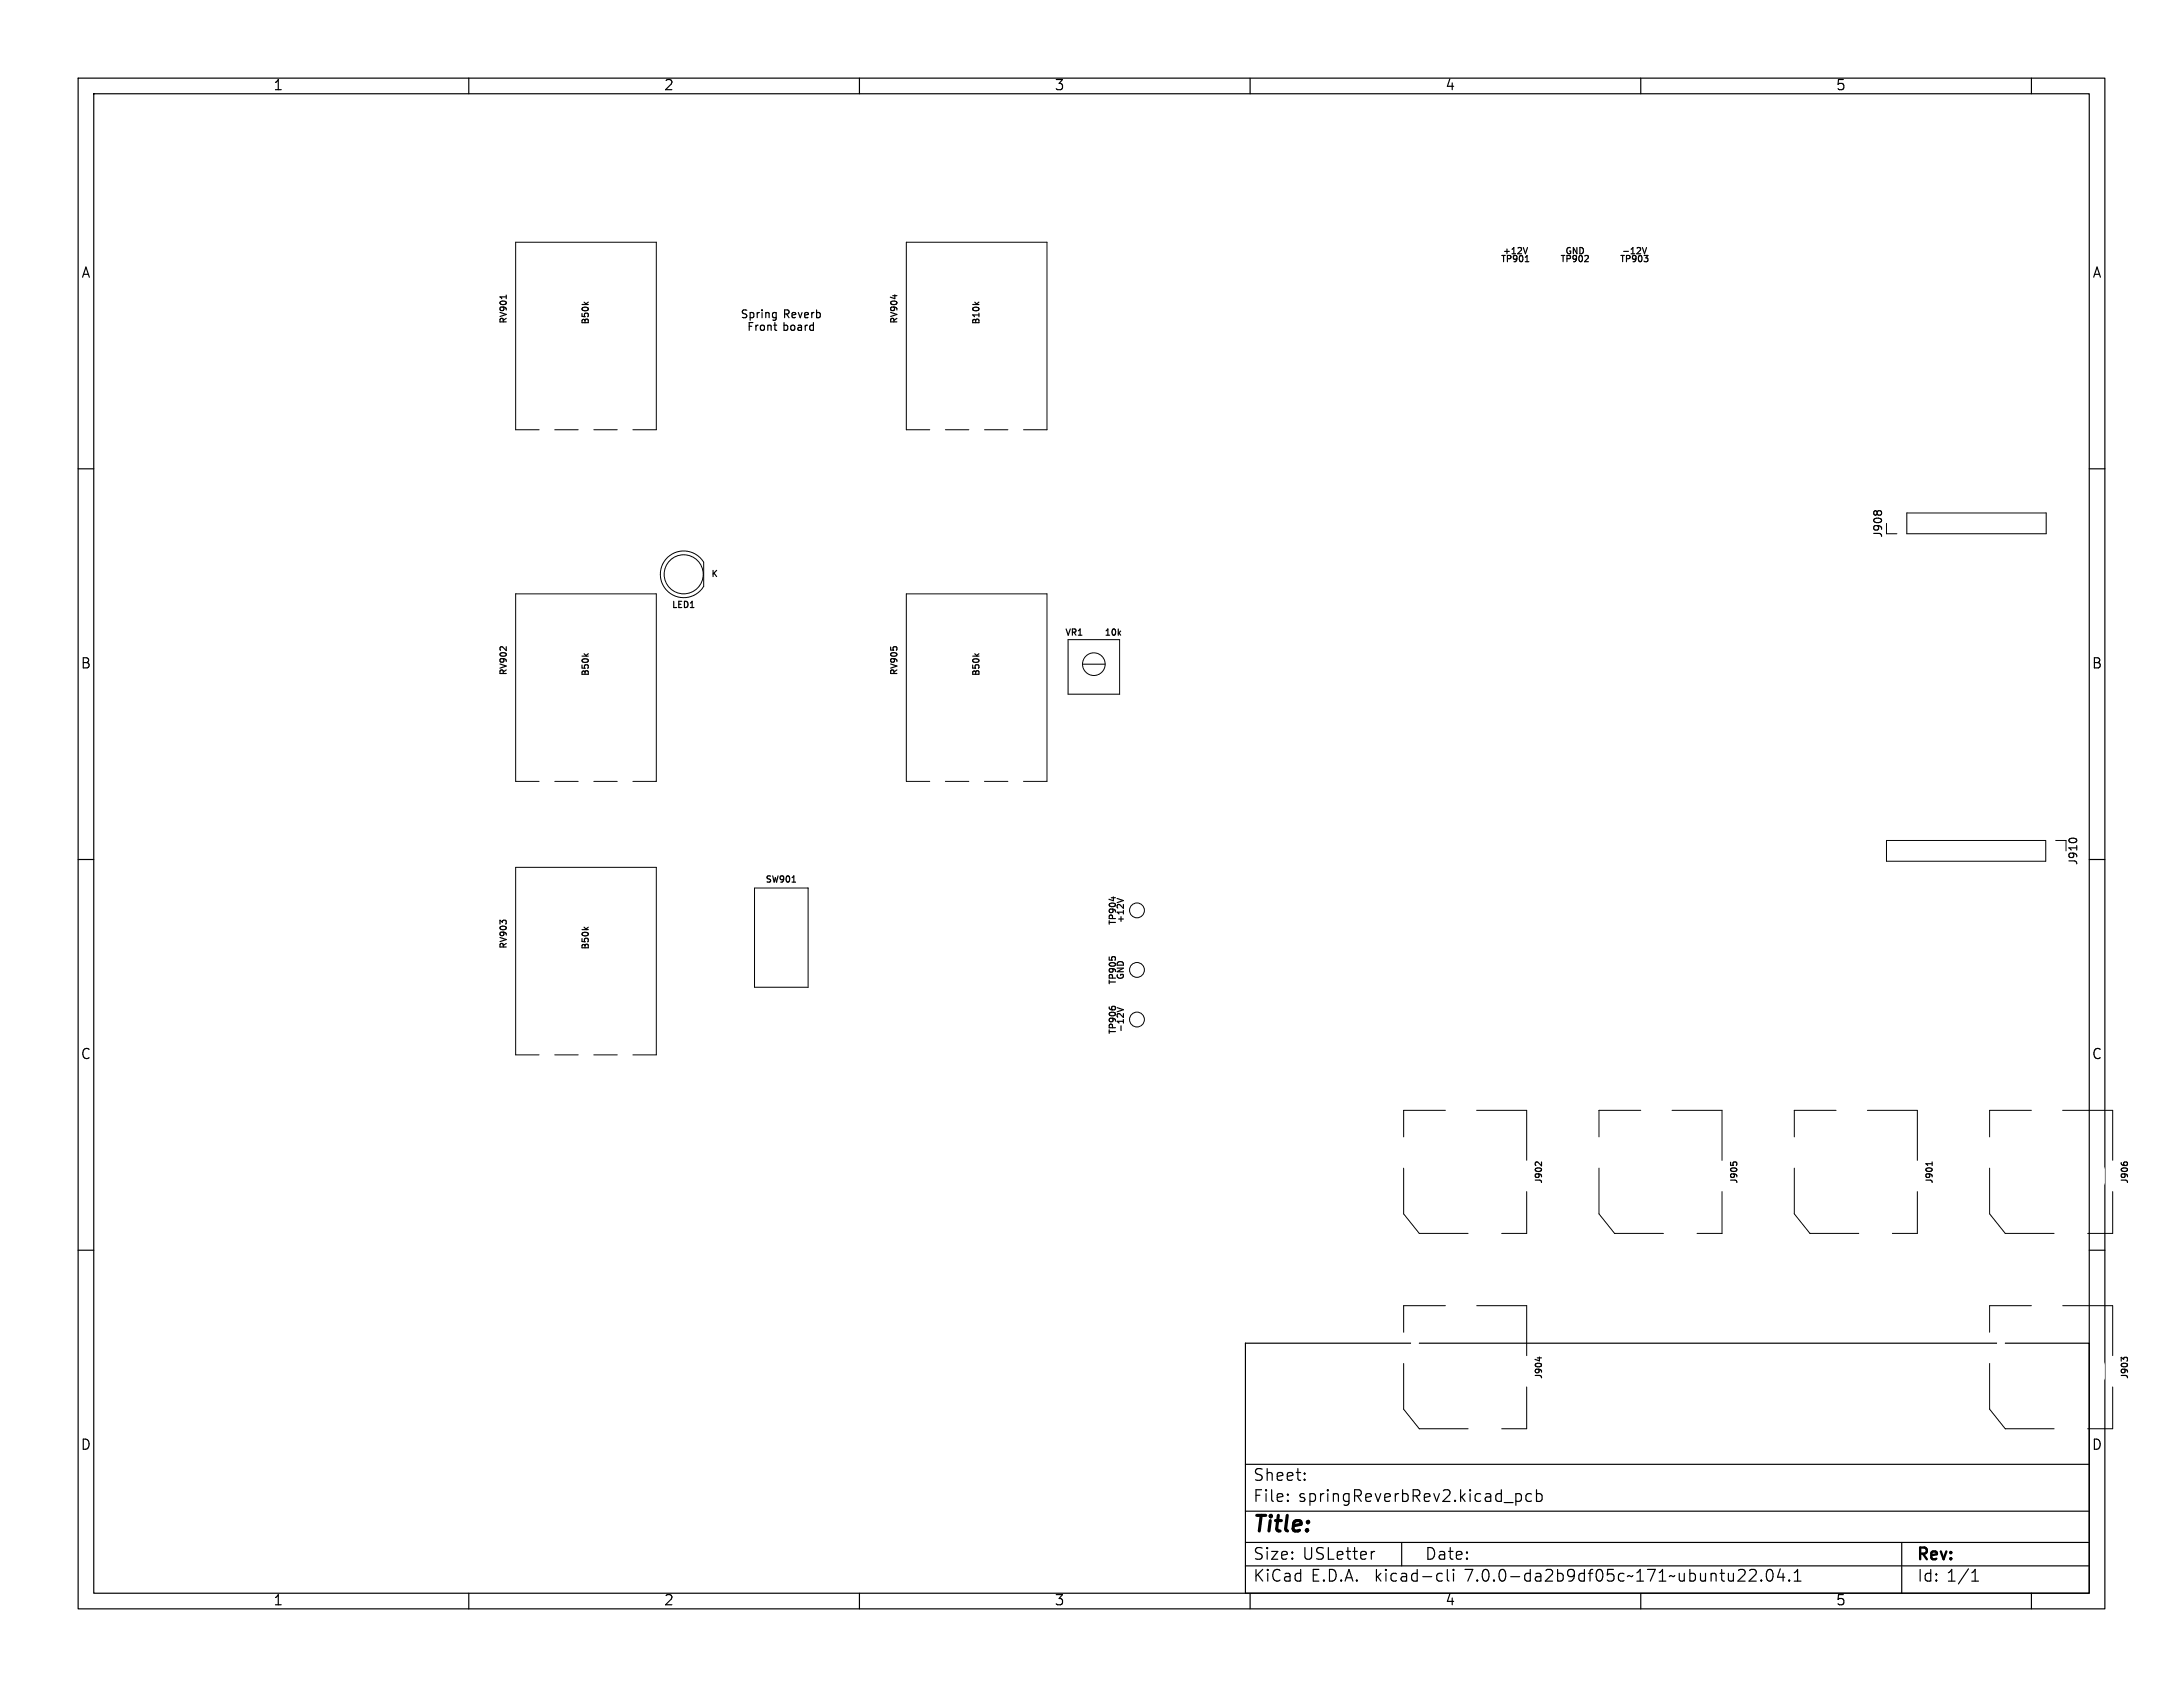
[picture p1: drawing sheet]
<svg xmlns="http://www.w3.org/2000/svg" width="279mm" height="216mm" viewBox="0 0 279 216" stroke-linecap="round" stroke-linejoin="round" font-family="sans-serif">
<defs><g id="words">
<text font-size="2.8" x="160.4" y="196.7">Title:</text>
<g font-size="2.1">
<text x="160.4" y="189.8">Sheet:</text>
<text x="160.4" y="192.5">File:</text>
<text x="166.2" y="192.5">springReverbRev2.kicad_pcb</text>
<text x="160.4" y="202.7">KiCad</text>
<text x="160.4" y="199.9">Size:</text>
<text x="166.7" y="199.9">USLetter</text>
<text x="167.8" y="202.7">E.D.A.</text>
<text x="176" y="202.7">kicad-cli</text>
<text x="182.4" y="199.9">Date:</text>
<text x="187.6" y="202.7">7.0.0-da2b9df05c~171~ubuntu22.04.1</text>
<text x="245.4" y="200.1">Rev:</text>
<text x="245.4" y="202.7">Id: 1/1</text>
</g>
<g font-size="1.8">
<text x="35" y="11.8">1</text>
<text x="85" y="11.8">2</text>
<text x="135" y="11.8">3</text>
<text x="185" y="11.8">4</text>
<text x="235" y="11.8">5</text>
<text x="10.4" y="35.8">A</text>
<text x="267.8" y="35.8">A</text>
<text x="10.3" y="85.8">B</text>
<text x="267.7" y="85.8">B</text>
<text x="10.3" y="135.8">C</text>
<text x="267.7" y="135.8">C</text>
<text x="10.3" y="185.8">D</text>
<text x="267.7" y="185.8">D</text>
<text x="35" y="205.7">1</text>
<text x="85" y="205.7">2</text>
<text x="135" y="205.7">3</text>
<text x="185" y="205.7">4</text>
<text x="235" y="205.7">5</text>
</g>
<g font-size="1.4">
<text x="94.7" y="40.9">Spring</text>
<text x="100.3" y="40.9">Reverb</text>
<text x="95.6" y="42.5">Front</text>
<text x="100.2" y="42.5">board</text>
<text x="241.1" y="68.9" transform="rotate(-90 241.1 68.9)">J908</text>
<text x="266.1" y="110.8" transform="rotate(-90 266.1 110.8)">J910</text>
</g>
<g font-size="1.1">
<text x="192" y="33.8">TP901</text>
<text x="192.3" y="32.8">+12V</text>
<text x="199.6" y="33.8">TP902</text>
<text x="200.3" y="32.8">GND</text>
<text x="207.3" y="33.8">TP903</text>
<text x="207.5" y="32.8">-12V</text>
<text x="65.1" y="41.5" transform="rotate(-90 65.1 41.5)">RV901</text>
<text x="75.6" y="41.6" transform="rotate(-90 75.6 41.6)">B50k</text>
<text x="115.1" y="41.5" transform="rotate(-90 115.1 41.5)">RV904</text>
<text x="125.6" y="41.6" transform="rotate(-90 125.6 41.6)">B10k</text>
<text x="91" y="74.1">K</text>
<text x="85.9" y="78">LED1</text>
<text x="136.3" y="81.6">VR1</text>
<text x="141.3" y="81.6">10k</text>
<text x="65.1" y="86.5" transform="rotate(-90 65.1 86.5)">RV902</text>
<text x="75.6" y="86.6" transform="rotate(-90 75.6 86.6)">B50k</text>
<text x="115.1" y="86.5" transform="rotate(-90 115.1 86.5)">RV905</text>
<text x="125.6" y="86.6" transform="rotate(-90 125.6 86.6)">B50k</text>
<text x="97.9" y="113.2">SW901</text>
<text x="143.1" y="118.5" transform="rotate(-90 143.1 118.5)">TP904</text>
<text x="144.1" y="118.2" transform="rotate(-90 144.1 118.2)">+12V</text>
<text x="65.1" y="121.5" transform="rotate(-90 65.1 121.5)">RV903</text>
<text x="75.6" y="121.6" transform="rotate(-90 75.6 121.6)">B50k</text>
<text x="144.1" y="125.5" transform="rotate(-90 144.1 125.5)">GND</text>
<text x="143.1" y="126.1" transform="rotate(-90 143.1 126.1)">TP905</text>
<text x="143.1" y="132.4" transform="rotate(-90 143.1 132.4)">TP906</text>
<text x="144.1" y="132.2" transform="rotate(-90 144.1 132.2)">-12V</text>
<text x="197.6" y="151.6" transform="rotate(-90 197.6 151.6)">J902</text>
<text x="222.6" y="151.6" transform="rotate(-90 222.6 151.6)">J905</text>
<text x="247.6" y="151.6" transform="rotate(-90 247.6 151.6)">J901</text>
<text x="272.6" y="151.6" transform="rotate(-90 272.6 151.6)">J906</text>
<text x="197.6" y="176.6" transform="rotate(-90 197.6 176.6)">J904</text>
<text x="272.6" y="176.6" transform="rotate(-90 272.6 176.6)">J903</text>
</g>
</g></defs>
<g fill="none" stroke="#000" stroke-width=".15">
<path d="M10 10h259.4v195.9h-259.4zM12 12h255.4v191.9h-255.4zM60 10v2M110 10v2M160 10v2M210 10v2M260 10v2M64.8 37.8v.4M99.1 40h.2M99.3 40v.8l-.1 .2M114.5 37.7v.5M195.2 33.5h.5"/>
<path d="M195.5 31.7l-.3 .8M202.8 33.5h.5M203.3 32.8v.2M210.2 31.7l.3 .8 .2-.8M210.4 32.7h.5l-.3 .3M210.9 33.1v.3M10 60h2M99 41.6h.4M99.2 42.2l.2 .1M99.3 40.6l-.2 .1M267.4 60h2M10 110h2"/>
<path d="M101.4 112.9h.4M142.5 114.8v.5M143 115l.8 .3M267.4 110h2M142.3 122.5h.4M142.3 128.8h.4M143 129l.8 .2-.8 .3M10 160h2M196.6 148.7h.2M197.3 148.7v.5M221.9 148.7h.3M247.3 148.7v.5"/>
<path d="M267.4 160h2M271.9 148.7h.3M159.4 171.9h108v32h-108zM197 173.7v.5M271.8 174l-.3-.3v.5M271.9 173.7h.3M159.4 197.4h108M159.4 193.4h108M159.4 187.4h108M164.8 192l.1 .1-.1 .1M164.8 191.2l.1 .1-.1 .1M167 189.3v.1v.1"/>
<path d="M167 188.5v.1v.1M175.9 198.6h-.2M179.4 197.4v3M194 191.2h.4l.3 .2v.5l-.1 .2-.2 .1-.4-.1M196 191.2h-.4l-.3 .2v.5l.1 .2 .2 .1 .4-.1M196.7 191.2h.4l.3 .2v.5l-.2 .2-.1 .1-.4-.1M196.7 190.7v1.5M243.4 197.4v6.5M60 203.9v2M110 203.9v2M159.4 200.4h108M160 203.9v2"/>
<path d="M184.2 201.4h.4M184.6 202.3l-.4 .1M185.2 200.9v1.2l.3 .3M186 200.9v.1M186 201.4v1M186 200.9h.1l-.1 .1M210 203.9v2M223.9 201l.2-.1h.4a.41 .41 0 0 1 .2 .6l-.8 .9h.9M225.4 202.2l.1 .1-.1 .1M225.4 202.2v.1v.1M225.4 202.2v.2M226.2 201a.36 .36 0 0 1 .4-.1 .36 .36 0 0 1 .3 .2 .77 .77 0 0 1-.5 1.3 .91 .91 0 0 1-.2-1.4z"/>
<path d="M227.9 200.8l-.4 1.1h.9M228.2 201.4v1M229 202.2l.1 .1-.1 .1M229 202.2l-.1 .1 .1 .1M229 202.2v.2M229.6 202.4h.9M229.6 201.3l.5-.4v1.5M252.4 202.4h.8M252.4 201.3l.4-.4v1.5M260 203.9v2"/>
</g>
<g fill="none" stroke="#000" stroke-width=".13">
<path d="M69 55h-3v-24h18v24h-3M71 55h3M76 55h3M119 55h-3v-24h18v24h-3M121 55h3M126 55h3M85.5 71.3a2.99 2.99 0 0 1 4.6 .7v3a2.99 2.99 0 0 1-4.5 .8 2.99 2.99 0 0 1-.1-4.5zM241.5 68.3h1.3M244.1 65.7h17.8v2.6h-17.8zM136.7 81.9h6.6v6.9h-6.6zM138.5 85h3M69 100h-3v-24h18v24h-3"/>
<path d="M71 100h3M76 100h3M119 100h-3v-24h18v24h-3M121 100h3M126 100h3M241.5 107.6h20.3v2.6h-20.3zM263.1 107.6h1.3v1.3M69 135h-3v-24h18v24h-3M71 135h3M76 135h3M96.6 126.3v-12.6h6.8v12.7h-6.8M179.6 149.5v5.8l2 2.6h6.3"/>
<path d="M185 142.1h-5.4v3.4M189 142.1h6.4v6.4M195.4 152.5v5.4h-3.2M204.7 149.5v5.8l2 2.6h6.2M210 142.1h-5.3v3.4M214 142.1h6.4v6.4M220.4 152.5v5.4h-3.2M229.7 149.5v5.8l2 2.6h6.2M235 142.1h-5.3v3.4M239 142.1h6.4v6.4M245.4 152.5v5.4h-3.2M254.7 149.5v5.8l1.9 2.6h6.3"/>
<path d="M260 142.1h-5.3v3.4M264 142.1h6.4v6.4M270.4 152.5v5.4h-3.2M179.6 174.5v5.8l2 2.6h6.3M185 167.1h-5.4v3.4M189 167.1h6.4v6.4M195.4 177.5v5.4h-3.2M254.7 174.5v5.8l1.9 2.6h6.3M260 167.1h-5.3v3.4M264 167.1h6.4v6.4M270.4 177.5v5.4h-3.2"/>
<circle cx="87.5" cy="73.5" r="2.5"/>
<circle cx="140" cy="85" r="1.45"/>
<circle cx="145.5" cy="116.5" r=".95"/>
<circle cx="145.5" cy="124.1" r=".95"/>
<circle cx="145.5" cy="130.5" r=".95"/>
</g>
<g fill="#fff" stroke="#fff" stroke-width=".13">
<circle cx="224.7" cy="90.1" r=".17"/>
<circle cx="251.9" cy="88.4" r=".17"/>
<circle cx="212.8" cy="113.6" r=".17"/>
<circle cx="92.8" cy="110.3" r=".17"/>
<circle cx="101.1" cy="108" r=".17"/>
<circle cx="113.8" cy="107.2" r=".17"/>
<circle cx="145" cy="31.5" r=".17"/>
<circle cx="70" cy="56" r=".18"/>
<circle cx="75" cy="56" r=".18"/>
<circle cx="80" cy="56" r=".18"/>
<circle cx="88.8" cy="73.5" r=".17"/>
<circle cx="86.2" cy="73.5" r=".17"/>
<circle cx="137.5" cy="85.3" r=".17"/>
<circle cx="140" cy="82.8" r=".17"/>
<circle cx="142.5" cy="85.3" r=".17"/>
<circle cx="120" cy="101" r=".17"/>
<circle cx="125" cy="101" r=".17"/>
<circle cx="130" cy="101" r=".17"/>
<circle cx="70" cy="136" r=".17"/>
<circle cx="75" cy="136" r=".17"/>
<circle cx="80" cy="136" r=".17"/>
<circle cx="242.8" cy="67" r=".17"/>
<circle cx="245.3" cy="67" r=".17"/>
<circle cx="247.9" cy="67" r=".17"/>
<circle cx="250.4" cy="67" r=".17"/>
<circle cx="252.9" cy="67" r=".17"/>
<circle cx="255.5" cy="67" r=".18"/>
<circle cx="258" cy="67" r=".18"/>
<circle cx="260.6" cy="67" r=".18"/>
<circle cx="186" cy="31.5" r=".18"/>
<circle cx="120" cy="56" r=".18"/>
<circle cx="125" cy="56" r=".18"/>
<circle cx="130" cy="56" r=".18"/>
<circle cx="145.5" cy="124.1" r=".18"/>
<circle cx="145.5" cy="116.5" r=".18"/>
<circle cx="100" cy="124.7" r=".17"/>
<circle cx="100" cy="120" r=".17"/>
<circle cx="100" cy="115.3" r=".17"/>
<circle cx="263.1" cy="108.9" r=".18"/>
<circle cx="260.6" cy="108.9" r=".18"/>
<circle cx="258" cy="108.9" r=".18"/>
<circle cx="255.5" cy="108.9" r=".18"/>
<circle cx="252.9" cy="108.9" r=".17"/>
<circle cx="250.4" cy="108.9" r=".17"/>
<circle cx="247.9" cy="108.9" r=".17"/>
<circle cx="245.3" cy="108.9" r=".17"/>
<circle cx="242.8" cy="108.9" r=".17"/>
<circle cx="270" cy="31.5" r=".18"/>
<circle cx="70" cy="101" r=".17"/>
<circle cx="75" cy="101" r=".17"/>
<circle cx="80" cy="101" r=".17"/>
<circle cx="145.5" cy="130.5" r=".18"/>
<circle cx="61" cy="31.5" r=".17"/>
<circle cx="205.4" cy="69.5" r=".17"/>
<circle cx="205.4" cy="79.7" r=".17"/>
<circle cx="118.8" cy="133" r=".18"/>
<circle cx="116.3" cy="133" r=".17"/>
<circle cx="124.1" cy="129.2" r=".17"/>
<circle cx="134.3" cy="129.2" r=".17"/>
<circle cx="194" cy="106.4" r=".17"/>
<circle cx="194" cy="103.8" r=".17"/>
<circle cx="209.2" cy="30.2" r=".17"/>
<circle cx="219.4" cy="124.1" r=".17"/>
<circle cx="219.4" cy="134.3" r=".17"/>
<circle cx="225.7" cy="79.7" r=".17"/>
<circle cx="225.7" cy="69.5" r=".17"/>
<circle cx="215.6" cy="79.7" r=".17"/>
<circle cx="215.6" cy="82.2" r=".17"/>
<circle cx="201.6" cy="131.8" r=".17"/>
<circle cx="201.6" cy="134.3" r=".17"/>
<circle cx="240.9" cy="82.2" r=".17"/>
<circle cx="238.4" cy="82.2" r=".17"/>
<circle cx="194" cy="79.7" r=".17"/>
<circle cx="194" cy="82.2" r=".17"/>
<circle cx="107.7" cy="61.9" r=".17"/>
<circle cx="107.7" cy="51.7" r=".17"/>
<circle cx="260" cy="81" r=".18"/>
<circle cx="257.5" cy="81" r=".18"/>
<circle cx="220.7" cy="79.7" r=".17"/>
<circle cx="220.7" cy="69.5" r=".17"/>
<circle cx="194" cy="97.5" r=".17"/>
<circle cx="194" cy="100" r=".17"/>
<circle cx="210.5" cy="110.2" r=".17"/>
<circle cx="210.5" cy="100" r=".17"/>
<circle cx="97.6" cy="61.9" r=".17"/>
<circle cx="97.6" cy="51.7" r=".17"/>
<circle cx="224.5" cy="134.3" r=".17"/>
<circle cx="224.5" cy="124.1" r=".17"/>
<circle cx="223.2" cy="93.7" r=".17"/>
<circle cx="220.7" cy="93.7" r=".17"/>
<circle cx="218.1" cy="93.7" r=".17"/>
<circle cx="215.6" cy="93.7" r=".17"/>
<circle cx="213" cy="93.7" r=".17"/>
<circle cx="210.5" cy="93.7" r=".17"/>
<circle cx="208" cy="93.7" r=".17"/>
<circle cx="208" cy="86" r=".17"/>
<circle cx="210.5" cy="86" r=".17"/>
<circle cx="213" cy="86" r=".17"/>
<circle cx="215.6" cy="86" r=".17"/>
<circle cx="218.1" cy="86" r=".17"/>
<circle cx="220.7" cy="86" r=".17"/>
<circle cx="223.2" cy="86" r=".17"/>
<circle cx="92.4" cy="124.1" r=".17"/>
<circle cx="92.4" cy="114" r=".17"/>
<circle cx="238.4" cy="93.6" r=".18"/>
<circle cx="238.4" cy="91.1" r=".18"/>
<circle cx="238.4" cy="88.6" r=".18"/>
<circle cx="238.4" cy="86" r=".18"/>
<circle cx="246.1" cy="86" r=".18"/>
<circle cx="246.1" cy="88.6" r=".18"/>
<circle cx="246.1" cy="91.1" r=".18"/>
<circle cx="246.1" cy="93.6" r=".18"/>
<circle cx="183.8" cy="100" r=".17"/>
<circle cx="183.8" cy="110.2" r=".17"/>
<circle cx="197.8" cy="55.6" r=".17"/>
<circle cx="200.3" cy="55.6" r=".17"/>
<circle cx="197.8" cy="53" r=".17"/>
<circle cx="200.3" cy="53" r=".17"/>
<circle cx="197.8" cy="50.5" r=".17"/>
<circle cx="200.3" cy="50.5" r=".17"/>
<circle cx="197.8" cy="47.9" r=".17"/>
<circle cx="200.3" cy="47.9" r=".17"/>
<circle cx="197.8" cy="45.4" r=".17"/>
<circle cx="200.3" cy="45.4" r=".17"/>
<circle cx="191.4" cy="67" r=".17"/>
<circle cx="188.9" cy="67" r=".17"/>
<circle cx="188.9" cy="100" r=".17"/>
<circle cx="188.9" cy="110.2" r=".17"/>
<circle cx="223.2" cy="50.5" r=".17"/>
<circle cx="223.2" cy="60.6" r=".17"/>
<circle cx="107.6" cy="89.8" r=".17"/>
<circle cx="107.6" cy="79.7" r=".17"/>
<circle cx="242.5" cy="60.9" r=".17"/>
<circle cx="245.1" cy="60.9" r=".17"/>
<circle cx="247.6" cy="60.9" r=".17"/>
<circle cx="250.1" cy="60.9" r=".17"/>
<circle cx="252.7" cy="60.9" r=".17"/>
<circle cx="255.2" cy="60.9" r=".18"/>
<circle cx="213" cy="60.6" r=".17"/>
<circle cx="213" cy="50.5" r=".17"/>
<circle cx="102.5" cy="79.7" r=".17"/>
<circle cx="102.5" cy="89.8" r=".17"/>
<circle cx="260" cy="75.9" r=".18"/>
<circle cx="249.9" cy="75.9" r=".17"/>
<circle cx="218.1" cy="60.6" r=".17"/>
<circle cx="218.1" cy="50.5" r=".17"/>
<circle cx="201.6" cy="30.2" r=".17"/>
<circle cx="138.1" cy="108.9" r=".18"/>
<circle cx="135.5" cy="108.9" r=".18"/>
<circle cx="133" cy="108.9" r=".18"/>
<circle cx="130.5" cy="108.9" r=".18"/>
<circle cx="127.9" cy="108.9" r=".18"/>
<circle cx="125.4" cy="108.9" r=".18"/>
<circle cx="122.8" cy="108.9" r=".18"/>
<circle cx="120.3" cy="108.9" r=".18"/>
<circle cx="117.8" cy="108.9" r=".18"/>
<circle cx="230.8" cy="131.8" r=".17"/>
<circle cx="230.8" cy="134.2" r=".17"/>
<circle cx="93.8" cy="74.6" r=".17"/>
<circle cx="93.8" cy="72.1" r=".17"/>
<circle cx="215.6" cy="72" r=".17"/>
<circle cx="215.6" cy="69.5" r=".17"/>
<circle cx="233.4" cy="91.1" r=".17"/>
<circle cx="230.8" cy="91.1" r=".17"/>
<circle cx="265.1" cy="121.6" r=".18"/>
<circle cx="254.8" cy="121.6" r=".18"/>
<circle cx="260" cy="119.9" r=".17"/>
<circle cx="97.5" cy="105.1" r=".18"/>
<circle cx="97.5" cy="94.9" r=".18"/>
<circle cx="261.3" cy="136.8" r=".18"/>
<circle cx="258.7" cy="136.8" r=".18"/>
<circle cx="92.4" cy="94.9" r=".17"/>
<circle cx="92.4" cy="105.1" r=".17"/>
<circle cx="97.6" cy="67" r=".17"/>
<circle cx="100.2" cy="67" r=".17"/>
<circle cx="102.7" cy="67" r=".17"/>
<circle cx="105.3" cy="67" r=".17"/>
<circle cx="105.3" cy="74.6" r=".17"/>
<circle cx="102.7" cy="74.6" r=".17"/>
<circle cx="100.2" cy="74.6" r=".17"/>
<circle cx="97.6" cy="74.6" r=".17"/>
<circle cx="102.5" cy="105.1" r=".17"/>
<circle cx="102.5" cy="94.9" r=".17"/>
<circle cx="246" cy="97.5" r=".17"/>
<circle cx="243.5" cy="97.5" r=".17"/>
<circle cx="109.1" cy="69.5" r=".17"/>
<circle cx="109.1" cy="67" r=".17"/>
<circle cx="206.7" cy="124.1" r=".17"/>
<circle cx="206.7" cy="134.3" r=".17"/>
<circle cx="113.7" cy="117.8" r=".18"/>
<circle cx="111.2" cy="117.8" r=".17"/>
<circle cx="221.9" cy="45.4" r=".17"/>
<circle cx="221.9" cy="42.9" r=".17"/>
<circle cx="221.9" cy="40.3" r=".17"/>
<circle cx="251.1" cy="132.4" r=".17"/>
<circle cx="251.1" cy="129.9" r=".17"/>
<circle cx="97.5" cy="89.8" r=".17"/>
<circle cx="97.5" cy="79.7" r=".17"/>
<circle cx="249.9" cy="86" r=".17"/>
<circle cx="260" cy="86" r=".18"/>
<circle cx="199.1" cy="100" r=".17"/>
<circle cx="199.1" cy="110.2" r=".17"/>
<circle cx="232.1" cy="114.6" r=".17"/>
<circle cx="229.5" cy="114.6" r=".17"/>
<circle cx="232.4" cy="100.5" r=".17"/>
<circle cx="229.2" cy="100.5" r=".17"/>
<circle cx="201.6" cy="93.7" r=".17"/>
<circle cx="199.1" cy="93.7" r=".17"/>
<circle cx="196.5" cy="93.7" r=".17"/>
<circle cx="194" cy="93.7" r=".17"/>
<circle cx="191.4" cy="93.7" r=".17"/>
<circle cx="188.9" cy="93.7" r=".17"/>
<circle cx="186.4" cy="93.7" r=".17"/>
<circle cx="186.4" cy="86" r=".17"/>
<circle cx="188.9" cy="86" r=".17"/>
<circle cx="191.4" cy="86" r=".17"/>
<circle cx="194" cy="86" r=".17"/>
<circle cx="196.5" cy="86" r=".17"/>
<circle cx="199.1" cy="86" r=".17"/>
<circle cx="201.6" cy="86" r=".17"/>
<circle cx="117.8" cy="67" r=".17"/>
<circle cx="120.3" cy="67" r=".17"/>
<circle cx="122.9" cy="67" r=".17"/>
<circle cx="125.4" cy="67" r=".17"/>
<circle cx="128" cy="67" r=".17"/>
<circle cx="130.5" cy="67" r=".17"/>
<circle cx="133" cy="67" r=".17"/>
<circle cx="135.6" cy="67" r=".17"/>
<circle cx="124.1" cy="124.1" r=".17"/>
<circle cx="134.3" cy="124.1" r=".17"/>
<circle cx="111.2" cy="129.2" r=".18"/>
<circle cx="111.2" cy="126.7" r=".18"/>
<circle cx="111.2" cy="124.1" r=".18"/>
<circle cx="111.2" cy="121.6" r=".18"/>
<circle cx="118.8" cy="121.6" r=".18"/>
<circle cx="118.8" cy="124.1" r=".18"/>
<circle cx="118.8" cy="126.7" r=".18"/>
<circle cx="118.8" cy="129.2" r=".18"/>
<circle cx="213" cy="131.8" r=".17"/>
<circle cx="213" cy="134.3" r=".17"/>
<circle cx="260" cy="91.1" r=".18"/>
<circle cx="249.9" cy="91.1" r=".17"/>
<circle cx="260" cy="96.2" r=".18"/>
<circle cx="249.9" cy="96.2" r=".17"/>
<circle cx="124.1" cy="134.3" r=".17"/>
<circle cx="134.3" cy="134.3" r=".17"/>
<circle cx="208" cy="60.6" r=".17"/>
<circle cx="208" cy="50.5" r=".17"/>
<circle cx="183.8" cy="67" r=".17"/>
<circle cx="181.3" cy="67" r=".17"/>
<circle cx="190.2" cy="51.7" r=".17"/>
<circle cx="190.2" cy="41.6" r=".17"/>
<circle cx="107.6" cy="105.1" r=".17"/>
<circle cx="107.6" cy="94.9" r=".17"/>
<circle cx="102.7" cy="51.7" r=".17"/>
<circle cx="102.7" cy="61.9" r=".17"/>
<circle cx="194" cy="110.2" r=".17"/>
<circle cx="194" cy="112.7" r=".17"/>
<circle cx="215.6" cy="97.5" r=".17"/>
<circle cx="215.6" cy="100" r=".17"/>
<circle cx="243.5" cy="136.8" r=".17"/>
<circle cx="241" cy="136.8" r=".17"/>
<circle cx="194" cy="30.2" r=".17"/>
<circle cx="183.8" cy="41.6" r=".17"/>
<circle cx="183.8" cy="51.7" r=".17"/>
<circle cx="87.3" cy="114" r=".17"/>
<circle cx="87.3" cy="124.1" r=".17"/>
<circle cx="247.3" cy="121.6" r=".17"/>
<circle cx="237" cy="121.6" r=".17"/>
<circle cx="242.2" cy="119.9" r=".17"/>
</g>
<g fill="none" stroke="#fff" stroke-width="1">
<path d="M181.1 146.6v1.7M182.2 154.1l1.2 1.2M186.1 143.6h1.8M189.1 156.4h1.8M193.9 149.6v1.7M206.1 146.6v1.7M207.2 154.1l1.2 1.2M211.1 143.6h1.7M214.1 156.4h1.7M218.9 149.6v1.7M231.1 146.6v1.7M232.2 154.1l1.2 1.2"/>
<path d="M236.1 143.6h1.7M239.1 156.4h1.7M243.9 149.6v1.7M256.1 146.6v1.7M257.2 154.1l1.2 1.2M261.2 143.6h1.6M264.1 156.4h1.7M268.9 149.6v1.7M181.1 171.6v1.7M182.2 179.1l1.2 1.2M186.1 168.6h1.8M193.9 174.6v1.7"/>
<path d="M256.1 171.6v1.7M257.2 179.1l1.2 1.2M261.2 168.6h1.6M268.9 174.6v1.7M189.1 181.4h1.8M264.1 181.4h1.7"/>
</g>
<use href="#words"/>
</svg>
